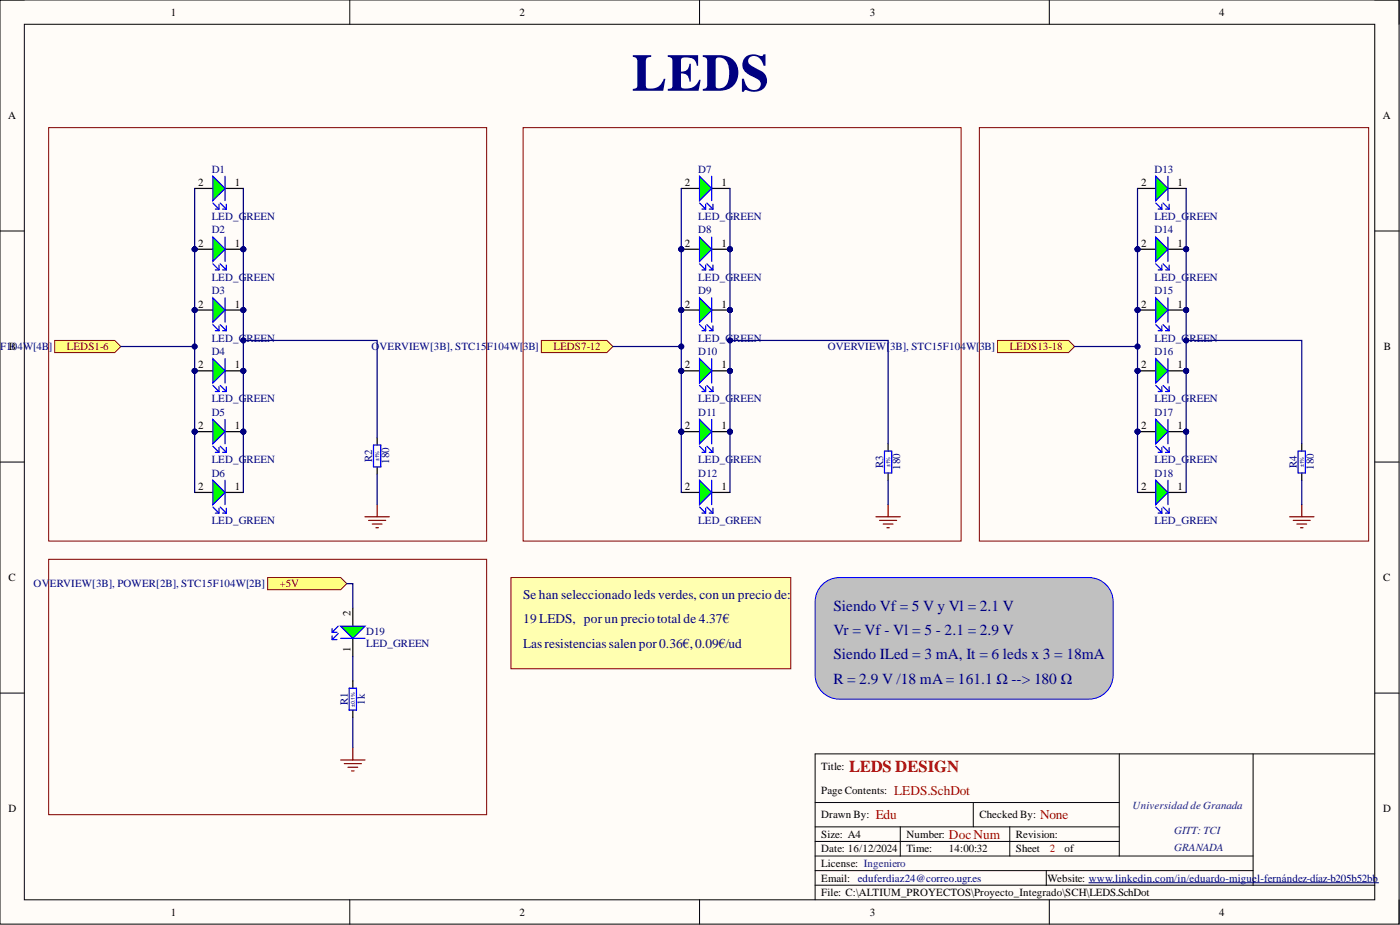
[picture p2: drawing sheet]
<svg xmlns="http://www.w3.org/2000/svg" width="292mm" height="193mm" viewBox="0 0 292 193" stroke-linecap="round" stroke-linejoin="round" font-family="sans-serif">
<defs><g id="words">
<text font-size="11" fill="#000080" x="131.8" y="18.9">LEDS</text>
<text font-size="3.5" fill="#d50000" x="177.2" y="161">LEDS DESIGN</text>
<g font-size="3.2" fill="#000080">
<text x="173.9" y="127.4">Siendo Vf = 5 V y Vl = 2.1 V</text>
<text x="173.9" y="132.5">Vr = Vf - Vl = 5 - 2.1 = 2.9 V</text>
<text x="173.9" y="137.6">Siendo ILed = 3 mA, It = 6 leds x 3 = 18mA</text>
<text x="173.9" y="142.6">R = 2.9 V /18 mA = 161.1 Ω --&gt; 180 Ω</text>
</g>
<g font-size="2.8" fill="#000080">
<text x="109.1" y="125">Se han seleccionado leds verdes, con un precio de:</text>
<text x="109.1" y="130">19 LEDS, por un precio total de 4.37€</text>
<text x="109.1" y="135.1">Lasresistenciassalenpor0.36€,0.09€/ud</text>
</g>
<g font-size="2.8" fill="#d50000">
<text x="186.6" y="165.8">LEDS.SchDot</text>
<text x="182.8" y="170.9">Edu</text>
<text x="217" y="170.9">None</text>
<text x="198" y="174.9">DocNum</text>
</g>
<g font-size="2.3">
<text x="35.6" y="3.3">1</text>
<text x="108.4" y="3.3">2</text>
<text x="181.5" y="3.3">3</text>
<text x="254.3" y="3.3">4</text>
<text x="1.7" y="24.9">A</text>
<text x="288.5" y="24.9">A</text>
<text x="41.4" y="38.8">2</text>
<text x="49" y="38.8">1</text>
<text x="142.9" y="38.8">2</text>
<text x="150.5" y="38.8">1</text>
<text x="238.1" y="38.8">2</text>
<text x="245.7" y="38.8">1</text>
<text x="41.4" y="51.5">2</text>
<text x="49" y="51.5">1</text>
<text x="142.9" y="51.5">2</text>
<text x="150.5" y="51.5">1</text>
<text x="238.1" y="51.5">2</text>
<text x="245.7" y="51.5">1</text>
<text x="41.4" y="64.2">2</text>
<text x="49" y="64.2">1</text>
<text x="142.9" y="64.2">2</text>
<text x="150.5" y="64.2">1</text>
<text x="238.1" y="64.2">2</text>
<text x="245.7" y="64.2">1</text>
<text x="41.4" y="76.9">2</text>
<text x="49" y="76.9">1</text>
<text x="142.9" y="76.9">2</text>
<text x="150.5" y="76.9">1</text>
<text x="238.1" y="76.9">2</text>
<text x="245.7" y="76.9">1</text>
<text x="288.7" y="73.1">B</text>
<text x="41.4" y="89.5">2</text>
<text x="49" y="89.5">1</text>
<text x="142.9" y="89.5">2</text>
<text x="150.5" y="89.5">1</text>
<text x="238.1" y="89.5">2</text>
<text x="245.7" y="89.5">1</text>
<text x="41.4" y="102.2">2</text>
<text x="49" y="102.2">1</text>
<text x="142.9" y="102.2">2</text>
<text x="150.5" y="102.2">1</text>
<text x="238.1" y="102.2">2</text>
<text x="245.7" y="102.2">1</text>
<text x="1.8" y="121.3">C</text>
<text x="288.6" y="121.3">C</text>
<text x="73.1" y="128.6" transform="rotate(-90 73.1 128.6)">2</text>
<text x="73.1" y="136" transform="rotate(-90 73.1 136)">1</text>
<text x="171.3" y="160.6">Title:</text>
<text x="171.3" y="165.6">Page Contents:</text>
<text x="1.8" y="169.4">D</text>
<text x="171.3" y="170.7">Drawn By:</text>
<text x="204.3" y="170.7">Checked By:</text>
<text x="288.6" y="169.4">D</text>
<text x="171.3" y="174.8">Size: A4</text>
<text x="171.3" y="177.8">Date: 16/12/2024</text>
<text x="189.1" y="174.8">Number:</text>
<text x="189.1" y="177.8">Time:</text>
<text x="198" y="177.8">14:00:32</text>
<text x="212" y="174.8">Revision:</text>
<text x="212" y="177.8">Sheet</text>
<text x="222.1" y="177.8">of</text>
<text x="171.3" y="180.9">License: Ingeniero</text>
<text x="171.3" y="183.9">Email: eduferdiaz24@correo.ugr.es</text>
<text x="218.6" y="183.9">Website: www.linkedin.com/in/eduardo-miguel-fernández-díaz-b205b52bb</text>
<text x="35.6" y="191">1</text>
<text x="108.4" y="191">2</text>
<text x="171.3" y="187">File: C:\ALTIUM_PROYECTOS\Proyecto_Integrado\SCH\LEDS.SchDot</text>
<text x="181.5" y="191">3</text>
<text x="254.3" y="191">4</text>
</g>
<g font-size="2.3" fill="#000080">
<text x="44.2" y="36">D1</text>
<text x="145.7" y="36">D7</text>
<text x="240.9" y="36">D13</text>
<text x="44.2" y="45.9">LED_GREEN</text>
<text x="145.7" y="45.9">LED_GREEN</text>
<text x="240.9" y="45.9">LED_GREEN</text>
<text x="44.2" y="48.7">D2</text>
<text x="145.7" y="48.7">D8</text>
<text x="240.9" y="48.7">D14</text>
<text x="44.2" y="58.6">LED_GREEN</text>
<text x="145.7" y="58.6">LED_GREEN</text>
<text x="240.9" y="58.6">LED_GREEN</text>
<text x="44.2" y="61.4">D3</text>
<text x="145.7" y="61.4">D9</text>
<text x="240.9" y="61.4">D15</text>
<text x="44.2" y="71.3">LED_GREEN</text>
<text x="145.7" y="71.3">LED_GREEN</text>
<text x="240.9" y="71.3">LED_GREEN</text>
<text x="0" y="73.1">F1B04W[4B</text>
<text x="10.2" y="73.1">]</text>
<text x="44.2" y="74.1">D4</text>
<text x="77.5" y="73.1">O</text>
<text x="79.2" y="73.1">VERVIEW[3B], STC15</text>
<text x="101.6" y="73.1">F104W[</text>
<text x="109.2" y="73.1">3B]</text>
<text x="145.7" y="74.1">D10</text>
<text x="172.7" y="73.1">OVERVIEW[3B], STC15F104W[</text>
<text x="204.3" y="73.1">3B]</text>
<text x="240.9" y="74.1">D16</text>
<text x="44.2" y="84">LED_GREEN</text>
<text x="145.7" y="84">LED_GREEN</text>
<text x="240.9" y="84">LED_GREEN</text>
<text x="44.2" y="86.7">D5</text>
<text x="145.7" y="86.7">D11</text>
<text x="240.9" y="86.7">D17</text>
<text x="44.2" y="96.6">LED_GREEN</text>
<text x="44.2" y="99.4">D6</text>
<text x="77.7" y="96.4" transform="rotate(-90 77.7 96.4)">R2</text>
<text x="81.2" y="96.8" transform="rotate(-90 81.2 96.8)">180</text>
<text x="145.7" y="96.6">LED_GREEN</text>
<text x="145.7" y="99.4">D12</text>
<text x="184.3" y="97.7" transform="rotate(-90 184.3 97.7)">R3</text>
<text x="187.8" y="98.1" transform="rotate(-90 187.8 98.1)">180</text>
<text x="240.9" y="96.6">LED_GREEN</text>
<text x="240.9" y="99.4">D18</text>
<text x="270.6" y="97.7" transform="rotate(-90 270.6 97.7)">R4</text>
<text x="274.1" y="98.1" transform="rotate(-90 274.1 98.1)">180</text>
<text x="44.2" y="109.3">LED_GREEN</text>
<text x="145.7" y="109.3">LED_GREEN</text>
<text x="240.9" y="109.3">LED_GREEN</text>
<text x="7" y="122.5">OV</text>
<text x="10.4" y="122.5">ERVIEW[3B], POWER[2B], STC15F104W[2B]</text>
<text x="76.4" y="132.4">D19</text>
<text x="76.4" y="134.9">LED_GREEN</text>
<text x="72.6" y="147" transform="rotate(-90 72.6 147)">R1</text>
<text x="76.2" y="147" transform="rotate(-90 76.2 147)">1k</text>
</g>
<g font-size="2.3" fill="#800000">
<text x="14" y="73.1">LEDS1-6</text>
<text x="115.5" y="73.1">LEDS7-12</text>
<text x="210.7" y="73.1">LEDS13-18</text>
<text x="58.4" y="122.5">+5V</text>
</g>
<g font-size="2.3" fill="#1a237e">
<text x="236.3" y="168.7">Universidad de Granada</text>
<text x="245" y="174">GITT: TCI</text>
<text x="245" y="177.6">GRANADA</text>
</g>
<text font-size="2.3" fill="#d50000" x="219.1" y="177.8">2</text>
<g font-size="1.1" fill="#000080">
<text x="79.1" y="96.2" transform="rotate(-90 79.1 96.2)">±1%</text>
<text x="185.7" y="97.5" transform="rotate(-90 185.7 97.5)">±1%</text>
<text x="272" y="97.5" transform="rotate(-90 272 97.5)">±1%</text>
<text x="74" y="147.5" transform="rotate(-90 74 147.5)">±0.1%</text>
</g>
</g></defs>
<path d="M0 0h291.9v192.8h-291.9z" fill-rule="evenodd" fill="#fffcf8"/>
<path d="M0 0h291.9v192.8h-291.9z" fill="none" stroke="#000" stroke-width=".21"/>
<path d="M5.1 5.1h281.7v182.6h-281.7z" fill-rule="evenodd" fill="#fffcf8"/>
<g fill="none" stroke="#000" stroke-width=".21">
<path d="M0 0h5.1M73 0v5.1M146 0v5.1M218.9 0v5.1M286.8 0h5.1v5.1M5.1 5.1h281.7v182.6h-281.7zM0 48.2h5.1M286.8 48.2h5.1M0 96.4h5.1M286.8 96.4h5.1M0 144.6h5.1M233.5 157.3v21.3"/>
<path d="M261.4 157.3v27.4M286.8 144.6h5.1M286.8 157.3h-116.7v30.4M170.1 172.5h63.4M170.1 178.6h91.3M170.1 175.5h63.4M170.1 167.4h63.4M187.8 172.5v6.1M203.1 167.4v5.1M210.7 172.5v6.1M73 187.7v5.1M146 187.7v5.1"/>
<path d="M170.1 181.6h91.3M170.1 184.7h116.7M218.3 181.6v3.1M218.9 187.7v5.1M291.9 187.7v5.1"/>
</g>
<path d="M227.2 184.2h60.4" fill="none" stroke="#000080" stroke-width=".21"/>
<path d="M10.2 26.6h91.3v86.3h-91.3zM109.1 26.6h91.4v86.3h-91.4zM204.3 26.6h81.3v86.3h-81.3z" fill="none" stroke="#800000" stroke-width=".21"/>
<path d="M40.6 39.3h3.8M47 39.3h3.8" fill="none" stroke="#000" stroke-width=".25"/>
<path d="M44.4 36.8l2.6 2.5-2.6 2.5z" fill="#0f0"/>
<path d="M44.4 36.8l2.6 2.5-2.6 2.5zM47 36.8v5M44.4 42.4l1.3 1.2M44.9 43.6h.8M45.7 42.6v1M45.9 42.4l1.3 1.2M46.5 43.6h.7M47.2 42.6v1" fill="none" stroke="#00f" stroke-width=".25"/>
<circle cx="50.8" cy="52" r=".51" fill="#000080"/>
<circle cx="50.8" cy="52" r=".51" fill="none" stroke="#000080" stroke-width=".21"/>
<circle cx="40.6" cy="52" r=".51" fill="#000080"/>
<circle cx="40.6" cy="52" r=".51" fill="none" stroke="#000080" stroke-width=".21"/>
<path d="M47 52h3.8" fill="none" stroke="#000" stroke-width=".25"/>
<circle cx="50.8" cy="52" r=".51" fill="#000080"/>
<circle cx="50.8" cy="52" r=".51" fill="none" stroke="#000080" stroke-width=".21"/>
<path d="M40.6 52h3.8" fill="none" stroke="#000" stroke-width=".25"/>
<circle cx="40.6" cy="52" r=".51" fill="#000080"/>
<circle cx="40.6" cy="52" r=".51" fill="none" stroke="#000080" stroke-width=".21"/>
<path d="M44.4 49.5l2.6 2.5-2.6 2.5z" fill="#0f0"/>
<path d="M44.4 49.5l2.6 2.5-2.6 2.5zM44.4 55l1.3 1.3M44.9 56.3h.8M45.7 55.3v1M45.9 55l1.3 1.3M46.5 56.3h.7M47 49.5v5M47.2 55.3v1" fill="none" stroke="#00f" stroke-width=".25"/>
<circle cx="50.8" cy="64.7" r=".51" fill="#000080"/>
<circle cx="50.8" cy="64.7" r=".51" fill="none" stroke="#000080" stroke-width=".21"/>
<circle cx="40.6" cy="64.7" r=".51" fill="#000080"/>
<circle cx="40.6" cy="64.7" r=".51" fill="none" stroke="#000080" stroke-width=".21"/>
<path d="M47 64.7h3.8" fill="none" stroke="#000" stroke-width=".25"/>
<circle cx="50.8" cy="64.7" r=".51" fill="#000080"/>
<circle cx="50.8" cy="64.7" r=".51" fill="none" stroke="#000080" stroke-width=".21"/>
<path d="M40.6 64.7h3.8" fill="none" stroke="#000" stroke-width=".25"/>
<circle cx="40.6" cy="64.7" r=".51" fill="#000080"/>
<circle cx="40.6" cy="64.7" r=".51" fill="none" stroke="#000080" stroke-width=".21"/>
<path d="M44.4 62.1l2.6 2.6-2.6 2.5z" fill="#0f0"/>
<path d="M44.4 62.1l2.6 2.6-2.6 2.5zM44.4 67.7l1.3 1.3M44.9 69h.8M45.7 68v1M45.9 67.7l1.3 1.3M46.5 69h.7M47 62.1v5.1M47.2 68v1" fill="none" stroke="#00f" stroke-width=".25"/>
<circle cx="50.8" cy="77.4" r=".51" fill="#000080"/>
<circle cx="50.8" cy="77.4" r=".51" fill="none" stroke="#000080" stroke-width=".21"/>
<circle cx="40.6" cy="77.4" r=".51" fill="#000080"/>
<circle cx="40.6" cy="77.4" r=".51" fill="none" stroke="#000080" stroke-width=".21"/>
<path d="M47 77.4h3.8" fill="none" stroke="#000" stroke-width=".25"/>
<circle cx="50.8" cy="77.4" r=".51" fill="#000080"/>
<circle cx="50.8" cy="77.4" r=".51" fill="none" stroke="#000080" stroke-width=".21"/>
<path d="M40.6 77.4h3.8" fill="none" stroke="#000" stroke-width=".25"/>
<circle cx="40.6" cy="77.4" r=".51" fill="#000080"/>
<circle cx="40.6" cy="77.4" r=".51" fill="none" stroke="#000080" stroke-width=".21"/>
<path d="M44.4 74.8l2.6 2.6-2.6 2.5z" fill="#0f0"/>
<path d="M44.4 74.8l2.6 2.6-2.6 2.5zM47 74.8v5.1M44.4 80.4l1.3 1.3M44.9 81.7h.8M45.7 80.7v1M45.9 80.4l1.3 1.3M46.5 81.7h.7M47.2 80.7v1" fill="none" stroke="#00f" stroke-width=".25"/>
<circle cx="50.8" cy="90" r=".51" fill="#000080"/>
<circle cx="50.8" cy="90" r=".51" fill="none" stroke="#000080" stroke-width=".21"/>
<circle cx="40.6" cy="90" r=".51" fill="#000080"/>
<circle cx="40.6" cy="90" r=".51" fill="none" stroke="#000080" stroke-width=".21"/>
<path d="M47 90h3.8" fill="none" stroke="#000" stroke-width=".25"/>
<circle cx="50.8" cy="90" r=".51" fill="#000080"/>
<circle cx="50.8" cy="90" r=".51" fill="none" stroke="#000080" stroke-width=".21"/>
<path d="M40.6 90h3.8" fill="none" stroke="#000" stroke-width=".25"/>
<circle cx="40.6" cy="90" r=".51" fill="#000080"/>
<circle cx="40.6" cy="90" r=".51" fill="none" stroke="#000080" stroke-width=".21"/>
<path d="M44.4 87.5l2.6 2.5-2.6 2.6z" fill="#0f0"/>
<path d="M44.4 87.5l2.6 2.5-2.6 2.6zM44.4 93.1l1.3 1.3M44.9 94.4h.8M45.7 93.3v1.1M45.9 93.1l1.3 1.3M46.5 94.4h.7M47 87.5v5.1M47.2 93.3v1.1" fill="none" stroke="#00f" stroke-width=".25"/>
<path d="M40.6 102.7h3.8M47 102.7h3.8" fill="none" stroke="#000" stroke-width=".25"/>
<path d="M44.4 100.2l2.6 2.5-2.6 2.6z" fill="#0f0"/>
<path d="M44.4 100.2l2.6 2.5-2.6 2.6zM44.4 105.8l1.3 1.2M44.9 107h.8M45.7 106v1M45.9 105.8l1.3 1.2M46.5 107h.7M47 100.2v5.1M47.2 106v1" fill="none" stroke="#00f" stroke-width=".25"/>
<path d="M142.1 39.3h3.9M148.5 39.3h3.8" fill="none" stroke="#000" stroke-width=".25"/>
<path d="M146 36.8l2.5 2.5-2.5 2.5z" fill="#0f0"/>
<path d="M146 36.8l2.5 2.5-2.5 2.5zM148.5 36.8v5M146 42.4l1.2 1.2M146.5 43.6h.7M147.2 42.6v1M147.5 42.4l1.2 1.2M148 43.6h.7M148.7 42.6v1" fill="none" stroke="#00f" stroke-width=".25"/>
<circle cx="152.3" cy="52" r=".51" fill="#000080"/>
<circle cx="152.3" cy="52" r=".51" fill="none" stroke="#000080" stroke-width=".21"/>
<circle cx="142.1" cy="52" r=".51" fill="#000080"/>
<circle cx="142.1" cy="52" r=".51" fill="none" stroke="#000080" stroke-width=".21"/>
<path d="M148.5 52h3.8" fill="none" stroke="#000" stroke-width=".25"/>
<circle cx="152.3" cy="52" r=".51" fill="#000080"/>
<circle cx="152.3" cy="52" r=".51" fill="none" stroke="#000080" stroke-width=".21"/>
<path d="M142.1 52h3.9" fill="none" stroke="#000" stroke-width=".25"/>
<circle cx="142.1" cy="52" r=".51" fill="#000080"/>
<circle cx="142.1" cy="52" r=".51" fill="none" stroke="#000080" stroke-width=".21"/>
<path d="M146 49.5l2.5 2.5-2.5 2.5z" fill="#0f0"/>
<path d="M146 49.5l2.5 2.5-2.5 2.5zM146 55l1.2 1.3M146.5 56.3h.7M147.2 55.3v1M147.5 55l1.2 1.3M148 56.3h.7M148.5 49.5v5M148.7 55.3v1" fill="none" stroke="#00f" stroke-width=".25"/>
<circle cx="152.3" cy="64.7" r=".51" fill="#000080"/>
<circle cx="152.3" cy="64.7" r=".51" fill="none" stroke="#000080" stroke-width=".21"/>
<circle cx="142.1" cy="64.7" r=".51" fill="#000080"/>
<circle cx="142.1" cy="64.7" r=".51" fill="none" stroke="#000080" stroke-width=".21"/>
<path d="M148.5 64.7h3.8" fill="none" stroke="#000" stroke-width=".25"/>
<circle cx="152.3" cy="64.7" r=".51" fill="#000080"/>
<circle cx="152.3" cy="64.7" r=".51" fill="none" stroke="#000080" stroke-width=".21"/>
<path d="M142.1 64.7h3.9" fill="none" stroke="#000" stroke-width=".25"/>
<circle cx="142.1" cy="64.7" r=".51" fill="#000080"/>
<circle cx="142.1" cy="64.7" r=".51" fill="none" stroke="#000080" stroke-width=".21"/>
<path d="M146 62.1l2.5 2.6-2.5 2.5z" fill="#0f0"/>
<path d="M146 62.1l2.5 2.6-2.5 2.5zM146 67.7l1.2 1.3M146.5 69h.7M147.2 68v1M147.5 67.7l1.2 1.3M148 69h.7M148.5 62.1v5.1M148.7 68v1" fill="none" stroke="#00f" stroke-width=".25"/>
<circle cx="152.3" cy="77.4" r=".51" fill="#000080"/>
<circle cx="152.3" cy="77.4" r=".51" fill="none" stroke="#000080" stroke-width=".21"/>
<circle cx="142.1" cy="77.4" r=".51" fill="#000080"/>
<circle cx="142.1" cy="77.4" r=".51" fill="none" stroke="#000080" stroke-width=".21"/>
<path d="M148.5 77.4h3.8" fill="none" stroke="#000" stroke-width=".25"/>
<circle cx="152.3" cy="77.4" r=".51" fill="#000080"/>
<circle cx="152.3" cy="77.4" r=".51" fill="none" stroke="#000080" stroke-width=".21"/>
<path d="M142.1 77.4h3.9" fill="none" stroke="#000" stroke-width=".25"/>
<circle cx="142.1" cy="77.4" r=".51" fill="#000080"/>
<circle cx="142.1" cy="77.4" r=".51" fill="none" stroke="#000080" stroke-width=".21"/>
<path d="M146 74.8l2.5 2.6-2.5 2.5z" fill="#0f0"/>
<path d="M146 74.8l2.5 2.6-2.5 2.5zM148.5 74.8v5.1M146 80.4l1.2 1.3M146.5 81.7h.7M147.2 80.7v1M147.5 80.4l1.2 1.3M148 81.7h.7M148.7 80.7v1" fill="none" stroke="#00f" stroke-width=".25"/>
<circle cx="152.3" cy="90" r=".51" fill="#000080"/>
<circle cx="152.3" cy="90" r=".51" fill="none" stroke="#000080" stroke-width=".21"/>
<circle cx="142.1" cy="90" r=".51" fill="#000080"/>
<circle cx="142.1" cy="90" r=".51" fill="none" stroke="#000080" stroke-width=".21"/>
<path d="M148.5 90h3.8" fill="none" stroke="#000" stroke-width=".25"/>
<circle cx="152.3" cy="90" r=".51" fill="#000080"/>
<circle cx="152.3" cy="90" r=".51" fill="none" stroke="#000080" stroke-width=".21"/>
<path d="M142.1 90h3.9" fill="none" stroke="#000" stroke-width=".25"/>
<circle cx="142.1" cy="90" r=".51" fill="#000080"/>
<circle cx="142.1" cy="90" r=".51" fill="none" stroke="#000080" stroke-width=".21"/>
<path d="M146 87.5l2.5 2.5-2.5 2.6z" fill="#0f0"/>
<path d="M146 87.5l2.5 2.5-2.5 2.6zM146 93.1l1.2 1.3M146.5 94.4h.7M147.2 93.3v1.1M147.5 93.1l1.2 1.3M148 94.4h.7M148.5 87.5v5.1M148.7 93.3v1.1" fill="none" stroke="#00f" stroke-width=".25"/>
<path d="M142.1 102.7h3.9M148.5 102.7h3.8" fill="none" stroke="#000" stroke-width=".25"/>
<path d="M146 100.2l2.5 2.5-2.5 2.6z" fill="#0f0"/>
<path d="M146 100.2l2.5 2.5-2.5 2.6zM146 105.8l1.2 1.2M146.5 107h.7M147.2 106v1M147.5 105.8l1.2 1.2M148 107h.7M148.5 100.2v5.1M148.7 106v1" fill="none" stroke="#00f" stroke-width=".25"/>
<path d="M237.3 39.3h3.8M243.7 39.3h3.8" fill="none" stroke="#000" stroke-width=".25"/>
<path d="M241.1 36.8l2.6 2.5-2.6 2.5z" fill="#0f0"/>
<path d="M241.1 36.8l2.6 2.5-2.6 2.5zM243.7 36.8v5M241.1 42.4l1.3 1.2M241.7 43.6h.7M242.4 42.6v1M242.7 42.4l1.2 1.2M243.2 43.6h.7M243.9 42.6v1" fill="none" stroke="#00f" stroke-width=".25"/>
<circle cx="247.5" cy="52" r=".51" fill="#000080"/>
<circle cx="247.5" cy="52" r=".51" fill="none" stroke="#000080" stroke-width=".21"/>
<circle cx="237.3" cy="52" r=".51" fill="#000080"/>
<circle cx="237.3" cy="52" r=".51" fill="none" stroke="#000080" stroke-width=".21"/>
<path d="M243.7 52h3.8" fill="none" stroke="#000" stroke-width=".25"/>
<circle cx="247.5" cy="52" r=".51" fill="#000080"/>
<circle cx="247.5" cy="52" r=".51" fill="none" stroke="#000080" stroke-width=".21"/>
<path d="M237.3 52h3.8" fill="none" stroke="#000" stroke-width=".25"/>
<circle cx="237.3" cy="52" r=".51" fill="#000080"/>
<circle cx="237.3" cy="52" r=".51" fill="none" stroke="#000080" stroke-width=".21"/>
<path d="M241.1 49.5l2.6 2.5-2.6 2.5z" fill="#0f0"/>
<path d="M241.1 49.5l2.6 2.5-2.6 2.5zM241.1 55l1.3 1.3M241.7 56.3h.7M242.4 55.3v1M242.7 55l1.2 1.3M243.2 56.3h.7M243.7 49.5v5M243.9 55.3v1" fill="none" stroke="#00f" stroke-width=".25"/>
<circle cx="247.5" cy="64.7" r=".51" fill="#000080"/>
<circle cx="247.5" cy="64.7" r=".51" fill="none" stroke="#000080" stroke-width=".21"/>
<circle cx="237.3" cy="64.7" r=".51" fill="#000080"/>
<circle cx="237.3" cy="64.7" r=".51" fill="none" stroke="#000080" stroke-width=".21"/>
<path d="M243.7 64.7h3.8" fill="none" stroke="#000" stroke-width=".25"/>
<circle cx="247.5" cy="64.7" r=".51" fill="#000080"/>
<circle cx="247.5" cy="64.7" r=".51" fill="none" stroke="#000080" stroke-width=".21"/>
<path d="M237.3 64.7h3.8" fill="none" stroke="#000" stroke-width=".25"/>
<circle cx="237.3" cy="64.7" r=".51" fill="#000080"/>
<circle cx="237.3" cy="64.7" r=".51" fill="none" stroke="#000080" stroke-width=".21"/>
<path d="M241.1 62.1l2.6 2.6-2.6 2.5z" fill="#0f0"/>
<path d="M241.1 62.1l2.6 2.6-2.6 2.5zM241.1 67.7l1.3 1.3M241.7 69h.7M242.4 68v1M242.7 67.7l1.2 1.3M243.2 69h.7M243.7 62.1v5.1M243.9 68v1" fill="none" stroke="#00f" stroke-width=".25"/>
<circle cx="247.5" cy="77.4" r=".51" fill="#000080"/>
<circle cx="247.5" cy="77.4" r=".51" fill="none" stroke="#000080" stroke-width=".21"/>
<circle cx="237.3" cy="77.4" r=".51" fill="#000080"/>
<circle cx="237.3" cy="77.4" r=".51" fill="none" stroke="#000080" stroke-width=".21"/>
<path d="M243.7 77.4h3.8" fill="none" stroke="#000" stroke-width=".25"/>
<circle cx="247.5" cy="77.4" r=".51" fill="#000080"/>
<circle cx="247.5" cy="77.4" r=".51" fill="none" stroke="#000080" stroke-width=".21"/>
<path d="M237.3 77.4h3.8" fill="none" stroke="#000" stroke-width=".25"/>
<circle cx="237.3" cy="77.4" r=".51" fill="#000080"/>
<circle cx="237.3" cy="77.4" r=".51" fill="none" stroke="#000080" stroke-width=".21"/>
<path d="M241.1 74.8l2.6 2.6-2.6 2.5z" fill="#0f0"/>
<path d="M241.1 74.8l2.6 2.6-2.6 2.5zM243.7 74.8v5.1M241.1 80.4l1.3 1.3M241.7 81.7h.7M242.4 80.7v1M242.7 80.4l1.2 1.3M243.2 81.7h.7M243.9 80.7v1" fill="none" stroke="#00f" stroke-width=".25"/>
<circle cx="247.5" cy="90" r=".51" fill="#000080"/>
<circle cx="247.5" cy="90" r=".51" fill="none" stroke="#000080" stroke-width=".21"/>
<circle cx="237.3" cy="90" r=".51" fill="#000080"/>
<circle cx="237.3" cy="90" r=".51" fill="none" stroke="#000080" stroke-width=".21"/>
<path d="M243.7 90h3.8" fill="none" stroke="#000" stroke-width=".25"/>
<circle cx="247.5" cy="90" r=".51" fill="#000080"/>
<circle cx="247.5" cy="90" r=".51" fill="none" stroke="#000080" stroke-width=".21"/>
<path d="M237.3 90h3.8" fill="none" stroke="#000" stroke-width=".25"/>
<circle cx="237.3" cy="90" r=".51" fill="#000080"/>
<circle cx="237.3" cy="90" r=".51" fill="none" stroke="#000080" stroke-width=".21"/>
<path d="M241.1 87.5l2.6 2.5-2.6 2.6z" fill="#0f0"/>
<path d="M241.1 87.5l2.6 2.5-2.6 2.6zM241.1 93.1l1.3 1.3M241.7 94.4h.7M242.4 93.3v1.1M242.7 93.1l1.2 1.3M243.2 94.4h.7M243.7 87.5v5.1M243.9 93.3v1.1" fill="none" stroke="#00f" stroke-width=".25"/>
<path d="M237.3 102.7h3.8M243.7 102.7h3.8" fill="none" stroke="#000" stroke-width=".25"/>
<path d="M241.1 100.2l2.6 2.5-2.6 2.6z" fill="#0f0"/>
<path d="M241.1 100.2l2.6 2.5-2.6 2.6zM241.1 105.8l1.3 1.2M241.7 107h.7M242.4 106v1M242.7 105.8l1.2 1.2M243.2 107h.7M243.7 100.2v5.1M243.9 106v1" fill="none" stroke="#00f" stroke-width=".25"/>
<path d="M73.6 126.8v3.8M73.6 133.2v3.8" fill="none" stroke="#000" stroke-width=".25"/>
<path d="M71.1 130.6h5.1l-2.6 2.6z" fill="#0f0"/>
<path d="M69.3 133.4h1M69.3 131.1v.8M69.3 132.7v.7M69.3 131.9h1M70.6 132.2l-1.3 1.2M70.6 130.6l-1.3 1.3M71.1 130.6h5.1l-2.6 2.6zM71.1 133.2h5.1" fill="none" stroke="#00f" stroke-width=".25"/>
<path d="M10.2 116.7h91.3v53.3h-91.3z" fill="none" stroke="#800000" stroke-width=".21"/>
<path d="M11.4 71h12.5l1.3 1.3-1.3 1.3h-12.5z" fill-rule="evenodd" fill="#ffff80"/>
<path d="M11.4 71h12.5l1.3 1.3-1.3 1.3h-12.5z" fill="none" stroke="#800000" stroke-width=".21"/>
<path d="M113 71h13.6l1.3 1.3-1.3 1.3h-13.6z" fill-rule="evenodd" fill="#ffff80"/>
<path d="M113 71h13.6l1.3 1.3-1.3 1.3h-13.6z" fill="none" stroke="#800000" stroke-width=".21"/>
<path d="M208.1 71h14.8l1.3 1.3-1.3 1.3h-14.8z" fill-rule="evenodd" fill="#ffff80"/>
<path d="M208.1 71h14.8l1.3 1.3-1.3 1.3h-14.8z" fill="none" stroke="#800000" stroke-width=".21"/>
<path d="M55.8 120.5h15.3l1.2 1.3-1.2 1.2h-15.3z" fill-rule="evenodd" fill="#ffff80"/>
<path d="M55.8 120.5h15.3l1.2 1.3-1.2 1.2h-15.3z" fill="none" stroke="#800000" stroke-width=".21"/>
<g fill="none" stroke="#800000" stroke-width=".25">
<path d="M76.2 107.8h5M76.9 108.6h3.6M77.7 109.3h2M78.4 110.1h.5M78.7 105.3v2.5M182.8 107.8h5M183.5 108.6h3.6M184.3 109.3h2M185 110.1h.6M185.3 105.3v2.5M269.1 107.8h5M269.8 108.6h3.6"/>
<path d="M270.6 109.3h2M271.3 110.1h.6M271.6 105.3v2.5M71.1 158.5h5.1M71.8 159.3h3.6M73.6 156v2.5M72.6 160.1h2M73.4 160.8h.5"/>
</g>
<path d="M171.3 122.3a5.1 5.1 0 0 1 3.8-1.8h52.1a5.1 5.1 0 0 1 5.1 5.1v15.2a5.1 5.1 0 0 1-5.1 5.1h-52.1a5.1 5.1 0 0 1-5-5.1v-15.2a5.1 5.1 0 0 1 1.2-3.3z" fill="#c0c0c0"/>
<path d="M171.3 122.3a5.1 5.1 0 0 1 3.8-1.8h52.1a5.1 5.1 0 0 1 5.1 5.1v15.2a5.1 5.1 0 0 1-5.1 5.1h-52.1a5.1 5.1 0 0 1-5-5.1v-15.2a5.1 5.1 0 0 1 1.2-3.3z" fill="none" stroke="#00f" stroke-width=".21"/>
<path d="M78.7 91.3v1.5M78.7 97.4v1.5M185.3 92.6v1.5M185.3 98.7v1.5M271.6 92.6v1.5M271.6 98.7v1.5" fill="none" stroke="#000" stroke-width=".25"/>
<path d="M77.9 92.8h1.6v4.6h-1.6zM184.5 94.1h1.6v4.6h-1.6zM270.8 94.1h1.6v4.6h-1.6z" fill="none" stroke="#00f" stroke-width=".25"/>
<path d="M50.8 77.4v12.6" fill="none" stroke="#000080" stroke-width=".25"/>
<circle cx="50.8" cy="77.4" r=".51" fill="#000080"/>
<circle cx="50.8" cy="77.4" r=".51" fill="none" stroke="#000080" stroke-width=".21"/>
<circle cx="50.8" cy="90" r=".51" fill="#000080"/>
<circle cx="50.8" cy="90" r=".51" fill="none" stroke="#000080" stroke-width=".21"/>
<path d="M50.8 90v12.7" fill="none" stroke="#000080" stroke-width=".25"/>
<circle cx="50.8" cy="90" r=".51" fill="#000080"/>
<circle cx="50.8" cy="90" r=".51" fill="none" stroke="#000080" stroke-width=".21"/>
<path d="M40.6 90v12.7" fill="none" stroke="#000080" stroke-width=".25"/>
<circle cx="40.6" cy="90" r=".51" fill="#000080"/>
<circle cx="40.6" cy="90" r=".51" fill="none" stroke="#000080" stroke-width=".21"/>
<path d="M40.6 77.4v12.6" fill="none" stroke="#000080" stroke-width=".25"/>
<circle cx="40.6" cy="90" r=".51" fill="#000080"/>
<circle cx="40.6" cy="90" r=".51" fill="none" stroke="#000080" stroke-width=".21"/>
<circle cx="40.6" cy="77.4" r=".51" fill="#000080"/>
<circle cx="40.6" cy="77.4" r=".51" fill="none" stroke="#000080" stroke-width=".21"/>
<path d="M40.6 64.7v12.7" fill="none" stroke="#000080" stroke-width=".25"/>
<circle cx="40.6" cy="77.4" r=".51" fill="#000080"/>
<circle cx="40.6" cy="77.4" r=".51" fill="none" stroke="#000080" stroke-width=".21"/>
<circle cx="40.6" cy="72.3" r=".51" fill="#000080"/>
<circle cx="40.6" cy="72.3" r=".51" fill="none" stroke="#000080" stroke-width=".21"/>
<circle cx="40.6" cy="64.7" r=".51" fill="#000080"/>
<circle cx="40.6" cy="64.7" r=".51" fill="none" stroke="#000080" stroke-width=".21"/>
<path d="M40.6 52v12.7" fill="none" stroke="#000080" stroke-width=".25"/>
<circle cx="40.6" cy="64.7" r=".51" fill="#000080"/>
<circle cx="40.6" cy="64.7" r=".51" fill="none" stroke="#000080" stroke-width=".21"/>
<circle cx="40.6" cy="52" r=".51" fill="#000080"/>
<circle cx="40.6" cy="52" r=".51" fill="none" stroke="#000080" stroke-width=".21"/>
<path d="M40.6 39.3v12.7" fill="none" stroke="#000080" stroke-width=".25"/>
<circle cx="40.6" cy="52" r=".51" fill="#000080"/>
<circle cx="40.6" cy="52" r=".51" fill="none" stroke="#000080" stroke-width=".21"/>
<path d="M50.8 77.4v-6.4h27.9v20.3" fill="none" stroke="#000080" stroke-width=".25"/>
<circle cx="50.8" cy="77.4" r=".51" fill="#000080"/>
<circle cx="50.8" cy="77.4" r=".51" fill="none" stroke="#000080" stroke-width=".21"/>
<circle cx="50.8" cy="71" r=".51" fill="#000080"/>
<circle cx="50.8" cy="71" r=".51" fill="none" stroke="#000080" stroke-width=".21"/>
<path d="M50.8 64.7v6.3" fill="none" stroke="#000080" stroke-width=".25"/>
<circle cx="50.8" cy="71" r=".51" fill="#000080"/>
<circle cx="50.8" cy="71" r=".51" fill="none" stroke="#000080" stroke-width=".21"/>
<circle cx="50.8" cy="64.7" r=".51" fill="#000080"/>
<circle cx="50.8" cy="64.7" r=".51" fill="none" stroke="#000080" stroke-width=".21"/>
<path d="M50.8 52v12.7" fill="none" stroke="#000080" stroke-width=".25"/>
<circle cx="50.8" cy="64.7" r=".51" fill="#000080"/>
<circle cx="50.8" cy="64.7" r=".51" fill="none" stroke="#000080" stroke-width=".21"/>
<circle cx="50.8" cy="52" r=".51" fill="#000080"/>
<circle cx="50.8" cy="52" r=".51" fill="none" stroke="#000080" stroke-width=".21"/>
<path d="M50.8 39.3v12.7" fill="none" stroke="#000080" stroke-width=".25"/>
<circle cx="50.8" cy="52" r=".51" fill="#000080"/>
<circle cx="50.8" cy="52" r=".51" fill="none" stroke="#000080" stroke-width=".21"/>
<path d="M152.3 77.4v12.6" fill="none" stroke="#000080" stroke-width=".25"/>
<circle cx="152.3" cy="77.4" r=".51" fill="#000080"/>
<circle cx="152.3" cy="77.4" r=".51" fill="none" stroke="#000080" stroke-width=".21"/>
<circle cx="152.3" cy="90" r=".51" fill="#000080"/>
<circle cx="152.3" cy="90" r=".51" fill="none" stroke="#000080" stroke-width=".21"/>
<path d="M152.3 90v12.7" fill="none" stroke="#000080" stroke-width=".25"/>
<circle cx="152.3" cy="90" r=".51" fill="#000080"/>
<circle cx="152.3" cy="90" r=".51" fill="none" stroke="#000080" stroke-width=".21"/>
<path d="M142.1 90v12.7" fill="none" stroke="#000080" stroke-width=".25"/>
<circle cx="142.1" cy="90" r=".51" fill="#000080"/>
<circle cx="142.1" cy="90" r=".51" fill="none" stroke="#000080" stroke-width=".21"/>
<path d="M142.1 77.4v12.6" fill="none" stroke="#000080" stroke-width=".25"/>
<circle cx="142.1" cy="90" r=".51" fill="#000080"/>
<circle cx="142.1" cy="90" r=".51" fill="none" stroke="#000080" stroke-width=".21"/>
<circle cx="142.1" cy="77.4" r=".51" fill="#000080"/>
<circle cx="142.1" cy="77.4" r=".51" fill="none" stroke="#000080" stroke-width=".21"/>
<path d="M142.1 64.7v12.7" fill="none" stroke="#000080" stroke-width=".25"/>
<circle cx="142.1" cy="77.4" r=".51" fill="#000080"/>
<circle cx="142.1" cy="77.4" r=".51" fill="none" stroke="#000080" stroke-width=".21"/>
<circle cx="142.1" cy="72.3" r=".51" fill="#000080"/>
<circle cx="142.1" cy="72.3" r=".51" fill="none" stroke="#000080" stroke-width=".21"/>
<circle cx="142.1" cy="64.7" r=".51" fill="#000080"/>
<circle cx="142.1" cy="64.7" r=".51" fill="none" stroke="#000080" stroke-width=".21"/>
<path d="M142.1 52v12.7" fill="none" stroke="#000080" stroke-width=".25"/>
<circle cx="142.1" cy="64.7" r=".51" fill="#000080"/>
<circle cx="142.1" cy="64.7" r=".51" fill="none" stroke="#000080" stroke-width=".21"/>
<circle cx="142.1" cy="52" r=".51" fill="#000080"/>
<circle cx="142.1" cy="52" r=".51" fill="none" stroke="#000080" stroke-width=".21"/>
<path d="M142.1 39.3v12.7" fill="none" stroke="#000080" stroke-width=".25"/>
<circle cx="142.1" cy="52" r=".51" fill="#000080"/>
<circle cx="142.1" cy="52" r=".51" fill="none" stroke="#000080" stroke-width=".21"/>
<path d="M152.3 52v12.7" fill="none" stroke="#000080" stroke-width=".25"/>
<circle cx="152.3" cy="64.7" r=".51" fill="#000080"/>
<circle cx="152.3" cy="64.7" r=".51" fill="none" stroke="#000080" stroke-width=".21"/>
<circle cx="152.3" cy="52" r=".51" fill="#000080"/>
<circle cx="152.3" cy="52" r=".51" fill="none" stroke="#000080" stroke-width=".21"/>
<path d="M152.3 39.3v12.7" fill="none" stroke="#000080" stroke-width=".25"/>
<circle cx="152.3" cy="52" r=".51" fill="#000080"/>
<circle cx="152.3" cy="52" r=".51" fill="none" stroke="#000080" stroke-width=".21"/>
<path d="M247.5 77.4v12.6" fill="none" stroke="#000080" stroke-width=".25"/>
<circle cx="247.5" cy="77.4" r=".51" fill="#000080"/>
<circle cx="247.5" cy="77.4" r=".51" fill="none" stroke="#000080" stroke-width=".21"/>
<circle cx="247.5" cy="90" r=".51" fill="#000080"/>
<circle cx="247.5" cy="90" r=".51" fill="none" stroke="#000080" stroke-width=".21"/>
<path d="M247.5 90v12.7" fill="none" stroke="#000080" stroke-width=".25"/>
<circle cx="247.5" cy="90" r=".51" fill="#000080"/>
<circle cx="247.5" cy="90" r=".51" fill="none" stroke="#000080" stroke-width=".21"/>
<path d="M237.3 90v12.7" fill="none" stroke="#000080" stroke-width=".25"/>
<circle cx="237.3" cy="90" r=".51" fill="#000080"/>
<circle cx="237.3" cy="90" r=".51" fill="none" stroke="#000080" stroke-width=".21"/>
<path d="M237.3 77.4v12.6" fill="none" stroke="#000080" stroke-width=".25"/>
<circle cx="237.3" cy="90" r=".51" fill="#000080"/>
<circle cx="237.3" cy="90" r=".51" fill="none" stroke="#000080" stroke-width=".21"/>
<circle cx="237.3" cy="77.4" r=".51" fill="#000080"/>
<circle cx="237.3" cy="77.4" r=".51" fill="none" stroke="#000080" stroke-width=".21"/>
<path d="M237.3 64.7v12.7" fill="none" stroke="#000080" stroke-width=".25"/>
<circle cx="237.3" cy="77.4" r=".51" fill="#000080"/>
<circle cx="237.3" cy="77.4" r=".51" fill="none" stroke="#000080" stroke-width=".21"/>
<circle cx="237.3" cy="72.3" r=".51" fill="#000080"/>
<circle cx="237.3" cy="72.3" r=".51" fill="none" stroke="#000080" stroke-width=".21"/>
<circle cx="237.3" cy="64.7" r=".51" fill="#000080"/>
<circle cx="237.3" cy="64.7" r=".51" fill="none" stroke="#000080" stroke-width=".21"/>
<path d="M237.3 52v12.7" fill="none" stroke="#000080" stroke-width=".25"/>
<circle cx="237.3" cy="64.7" r=".51" fill="#000080"/>
<circle cx="237.3" cy="64.7" r=".51" fill="none" stroke="#000080" stroke-width=".21"/>
<circle cx="237.3" cy="52" r=".51" fill="#000080"/>
<circle cx="237.3" cy="52" r=".51" fill="none" stroke="#000080" stroke-width=".21"/>
<path d="M237.3 39.3v12.7" fill="none" stroke="#000080" stroke-width=".25"/>
<circle cx="237.3" cy="52" r=".51" fill="#000080"/>
<circle cx="237.3" cy="52" r=".51" fill="none" stroke="#000080" stroke-width=".21"/>
<path d="M247.5 52v12.7" fill="none" stroke="#000080" stroke-width=".25"/>
<circle cx="247.5" cy="64.7" r=".51" fill="#000080"/>
<circle cx="247.5" cy="64.7" r=".51" fill="none" stroke="#000080" stroke-width=".21"/>
<circle cx="247.5" cy="52" r=".51" fill="#000080"/>
<circle cx="247.5" cy="52" r=".51" fill="none" stroke="#000080" stroke-width=".21"/>
<path d="M247.5 39.3v12.7" fill="none" stroke="#000080" stroke-width=".25"/>
<circle cx="247.5" cy="52" r=".51" fill="#000080"/>
<circle cx="247.5" cy="52" r=".51" fill="none" stroke="#000080" stroke-width=".21"/>
<path d="M152.3 64.7v12.7" fill="none" stroke="#000080" stroke-width=".25"/>
<circle cx="152.3" cy="77.4" r=".51" fill="#000080"/>
<circle cx="152.3" cy="77.4" r=".51" fill="none" stroke="#000080" stroke-width=".21"/>
<circle cx="152.3" cy="71" r=".51" fill="#000080"/>
<circle cx="152.3" cy="71" r=".51" fill="none" stroke="#000080" stroke-width=".21"/>
<circle cx="152.3" cy="64.7" r=".51" fill="#000080"/>
<circle cx="152.3" cy="64.7" r=".51" fill="none" stroke="#000080" stroke-width=".21"/>
<path d="M152.3 71h33v21.6" fill="none" stroke="#000080" stroke-width=".25"/>
<circle cx="152.3" cy="71" r=".51" fill="#000080"/>
<circle cx="152.3" cy="71" r=".51" fill="none" stroke="#000080" stroke-width=".21"/>
<path d="M247.5 64.7v12.7" fill="none" stroke="#000080" stroke-width=".25"/>
<circle cx="247.5" cy="77.4" r=".51" fill="#000080"/>
<circle cx="247.5" cy="77.4" r=".51" fill="none" stroke="#000080" stroke-width=".21"/>
<circle cx="247.5" cy="71" r=".51" fill="#000080"/>
<circle cx="247.5" cy="71" r=".51" fill="none" stroke="#000080" stroke-width=".21"/>
<circle cx="247.5" cy="64.7" r=".51" fill="#000080"/>
<circle cx="247.5" cy="64.7" r=".51" fill="none" stroke="#000080" stroke-width=".21"/>
<path d="M247.5 71h24.1v21.6" fill="none" stroke="#000080" stroke-width=".25"/>
<circle cx="247.5" cy="71" r=".51" fill="#000080"/>
<circle cx="247.5" cy="71" r=".51" fill="none" stroke="#000080" stroke-width=".21"/>
<path d="M25.2 72.3h15.4M73.6 137v5.1" fill="none" stroke="#000080" stroke-width=".25"/>
<circle cx="40.6" cy="72.3" r=".51" fill="#000080"/>
<circle cx="40.6" cy="72.3" r=".51" fill="none" stroke="#000080" stroke-width=".21"/>
<path d="M127.9 72.3h14.2" fill="none" stroke="#000080" stroke-width=".25"/>
<circle cx="142.1" cy="72.3" r=".51" fill="#000080"/>
<circle cx="142.1" cy="72.3" r=".51" fill="none" stroke="#000080" stroke-width=".21"/>
<path d="M224.2 72.3h13.1" fill="none" stroke="#000080" stroke-width=".25"/>
<circle cx="237.3" cy="72.3" r=".51" fill="#000080"/>
<circle cx="237.3" cy="72.3" r=".51" fill="none" stroke="#000080" stroke-width=".21"/>
<path d="M78.7 98.9v6.4M185.3 100.2v5.1M271.6 100.2v5.1M72.3 121.8h1.3v5M73.6 149.7v6.3" fill="none" stroke="#000080" stroke-width=".25"/>
<path d="M73.6 142.1v1.5M73.6 148.1v1.6" fill="none" stroke="#000" stroke-width=".25"/>
<path d="M72.9 143.6h1.5v4.5h-1.5z" fill="none" stroke="#00f" stroke-width=".25"/>
<path d="M106.6 120.5h58.4v19h-58.4z" fill-rule="evenodd" fill="#ffffb0"/>
<path d="M106.6 120.5h58.4v19h-58.4z" fill="none" stroke="#800000" stroke-width=".21"/>
<use href="#words"/>
</svg>
